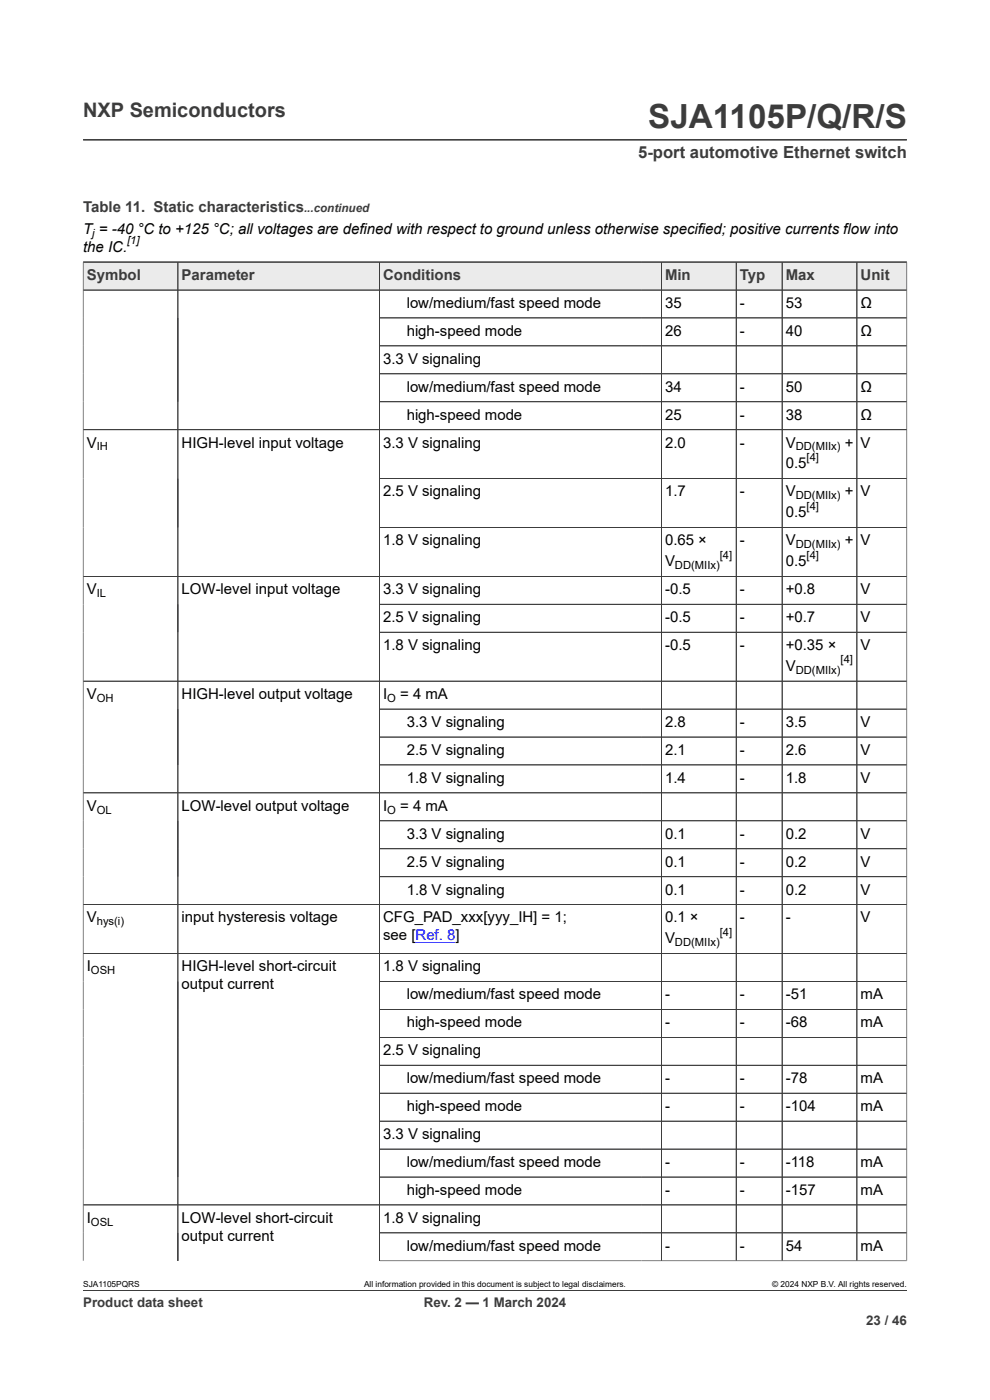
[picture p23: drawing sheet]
<svg xmlns="http://www.w3.org/2000/svg" width="210mm" height="297mm" viewBox="0 0 210 297" stroke-linecap="round" stroke-linejoin="round" font-family="sans-serif">
<defs><g id="words">
<text font-size="7.1" fill="#3c3c3c" x="137.5" y="27.2">SJA1105P/Q/R/S</text>
<text font-size="4.2" fill="#3c3c3c" x="17.6" y="24.8">NXP Semiconductors</text>
<text font-size="3.5" fill="#3c3c3c" x="135.4" y="33.5">5-port automotive Ethernet switch</text>
<g font-size="3.2" fill="#3c3c3c">
<text x="17.6" y="45.1">Table 11. Static characteristics</text>
<text x="18.4" y="59.4">Symbol</text>
<text x="38.5" y="59.4">Parameter</text>
<text x="81.3" y="59.4">Conditions</text>
<text x="141.1" y="59.4">Min</text>
<text x="156.9" y="59.4">Typ</text>
<text x="166.7" y="59.4">Max</text>
<text x="182.6" y="59.4">Unit</text>
</g>
<g font-size="3.2">
<text x="17.6" y="49.6">T = -40 °C to +125 °C; all voltages are defined with respect to ground unless otherwise specified; positive currents flow into</text>
<text x="17.6" y="53.4">the IC.</text>
<text x="86.3" y="65.3">low/medium/fast speed mode</text>
<text x="141.1" y="65.3">35</text>
<text x="156.9" y="65.3">-</text>
<text x="166.7" y="65.3">53</text>
<text x="182.6" y="65.3">Ω</text>
<text x="86.3" y="71.2">high-speed mode</text>
<text x="141.1" y="71.2">26</text>
<text x="156.9" y="71.2">-</text>
<text x="166.7" y="71.2">40</text>
<text x="182.6" y="71.2">Ω</text>
<text x="81.3" y="77.2">3.3 V signaling</text>
<text x="86.3" y="83.1">low/medium/fast speed mode</text>
<text x="141.1" y="83.1">34</text>
<text x="156.9" y="83.1">-</text>
<text x="166.7" y="83.1">50</text>
<text x="182.6" y="83.1">Ω</text>
<text x="86.3" y="89">high-speed mode</text>
<text x="141.1" y="89">25</text>
<text x="156.9" y="89">-</text>
<text x="166.7" y="89">38</text>
<text x="182.6" y="89">Ω</text>
<text x="18.4" y="94.9">V</text>
<text x="38.5" y="94.9">HIGH-level input voltage</text>
<text x="81.3" y="94.9">3.3 V signaling</text>
<text x="141.1" y="94.9">2.0</text>
<text x="156.9" y="94.9">-</text>
<text x="166.7" y="94.9">V</text>
<text x="179.2" y="94.9">+</text>
<text x="182.6" y="94.9">V</text>
<text x="166.7" y="99.4">0.5</text>
<text x="81.3" y="105.3">2.5 V signaling</text>
<text x="141.1" y="105.3">1.7</text>
<text x="156.9" y="105.3">-</text>
<text x="166.7" y="105.3">V</text>
<text x="179.2" y="105.3">+</text>
<text x="182.6" y="105.3">V</text>
<text x="166.7" y="109.8">0.5</text>
<text x="81.3" y="115.7">1.8 V signaling</text>
<text x="141.1" y="115.7">0.65 ×</text>
<text x="156.9" y="115.7">-</text>
<text x="166.7" y="115.7">V</text>
<text x="179.2" y="115.7">+</text>
<text x="182.6" y="115.7">V</text>
<text x="141.1" y="120.1">V</text>
<text x="166.7" y="120.1">0.5</text>
<text x="18.4" y="126.1">V</text>
<text x="38.5" y="126.1">LOW-level input voltage</text>
<text x="81.3" y="126.1">3.3 V signaling</text>
<text x="81.3" y="132">2.5 V signaling</text>
<text x="141.1" y="126.1">-0.5</text>
<text x="141.1" y="132">-0.5</text>
<text x="156.9" y="126.1">-</text>
<text x="156.9" y="132">-</text>
<text x="166.7" y="126.1">+0.8</text>
<text x="166.7" y="132">+0.7</text>
<text x="182.6" y="126.1">V</text>
<text x="182.6" y="132">V</text>
<text x="81.3" y="137.9">1.8 V signaling</text>
<text x="141.1" y="137.9">-0.5</text>
<text x="156.9" y="137.9">-</text>
<text x="166.7" y="137.9">+0.35 ×</text>
<text x="182.6" y="137.9">V</text>
<text x="166.7" y="142.4">V</text>
<text x="18.4" y="148.3">V</text>
<text x="38.5" y="148.3">HIGH-level output voltage</text>
<text x="81.3" y="148.3">I</text>
<text x="84.9" y="148.3">= 4 mA</text>
<text x="86.3" y="154.2">3.3 V signaling</text>
<text x="141.1" y="154.2">2.8</text>
<text x="156.9" y="154.2">-</text>
<text x="166.7" y="154.2">3.5</text>
<text x="182.6" y="154.2">V</text>
<text x="86.3" y="160.1">2.5 V signaling</text>
<text x="141.1" y="160.1">2.1</text>
<text x="156.9" y="160.1">-</text>
<text x="166.7" y="160.1">2.6</text>
<text x="182.6" y="160.1">V</text>
<text x="86.3" y="166.1">1.8 V signaling</text>
<text x="141.1" y="166.1">1.4</text>
<text x="156.9" y="166.1">-</text>
<text x="166.7" y="166.1">1.8</text>
<text x="182.6" y="166.1">V</text>
<text x="18.4" y="172">V</text>
<text x="38.5" y="172">LOW-level output voltage</text>
<text x="81.3" y="172">I</text>
<text x="84.9" y="172">= 4 mA</text>
<text x="86.3" y="177.9">3.3 V signaling</text>
<text x="141.1" y="177.9">0.1</text>
<text x="156.9" y="177.9">-</text>
<text x="166.7" y="177.9">0.2</text>
<text x="182.6" y="177.9">V</text>
<text x="86.3" y="183.8">2.5 V signaling</text>
<text x="141.1" y="183.8">0.1</text>
<text x="156.9" y="183.8">-</text>
<text x="166.7" y="183.8">0.2</text>
<text x="182.6" y="183.8">V</text>
<text x="86.3" y="189.8">1.8 V signaling</text>
<text x="141.1" y="189.8">0.1</text>
<text x="156.9" y="189.8">-</text>
<text x="166.7" y="189.8">0.2</text>
<text x="182.6" y="189.8">V</text>
<text x="18.4" y="195.7">V</text>
<text x="38.5" y="195.7">input hysteresis voltage</text>
<text x="81.3" y="195.7">CFG_PAD_xxx[yyy_IH] = 1;</text>
<text x="141.1" y="195.7">0.1 ×</text>
<text x="156.9" y="195.7">-</text>
<text x="166.7" y="195.7">-</text>
<text x="182.6" y="195.7">V</text>
<text x="81.3" y="199.5">see [Ref. 8]</text>
<text x="141.1" y="200.1">V</text>
<text x="18.4" y="206.1">I</text>
<text x="38.5" y="206.1">HIGH-level short-circuit</text>
<text x="38.5" y="209.9">output current</text>
<text x="81.3" y="206.1">1.8 V signaling</text>
<text x="86.3" y="212">low/medium/fast speed mode</text>
<text x="141.1" y="212">-</text>
<text x="156.9" y="212">-</text>
<text x="166.7" y="212">-51</text>
<text x="182.6" y="212">mA</text>
<text x="86.3" y="217.9">high-speed mode</text>
<text x="141.1" y="217.9">-</text>
<text x="156.9" y="217.9">-</text>
<text x="166.7" y="217.9">-68</text>
<text x="182.6" y="217.9">mA</text>
<text x="81.3" y="223.8">2.5 V signaling</text>
<text x="86.3" y="229.8">low/medium/fast speed mode</text>
<text x="141.1" y="229.8">-</text>
<text x="156.9" y="229.8">-</text>
<text x="166.7" y="229.8">-78</text>
<text x="182.6" y="229.8">mA</text>
<text x="86.3" y="235.7">high-speed mode</text>
<text x="141.1" y="235.7">-</text>
<text x="156.9" y="235.7">-</text>
<text x="166.7" y="235.7">-104</text>
<text x="182.6" y="235.7">mA</text>
<text x="81.3" y="241.6">3.3 V signaling</text>
<text x="86.3" y="247.6">low/medium/fast speed mode</text>
<text x="141.1" y="247.6">-</text>
<text x="156.9" y="247.6">-</text>
<text x="166.7" y="247.6">-118</text>
<text x="182.6" y="247.6">mA</text>
<text x="86.3" y="253.5">high-speed mode</text>
<text x="141.1" y="253.5">-</text>
<text x="156.9" y="253.5">-</text>
<text x="166.7" y="253.5">-157</text>
<text x="182.6" y="253.5">mA</text>
<text x="18.4" y="259.4">I</text>
<text x="38.5" y="259.4">LOW-level short-circuit</text>
<text x="38.5" y="263.2">output current</text>
<text x="81.3" y="259.4">1.8 V signaling</text>
<text x="86.3" y="265.3">low/medium/fast speed mode</text>
<text x="141.1" y="265.3">-</text>
<text x="156.9" y="265.3">-</text>
<text x="166.7" y="265.3">54</text>
<text x="182.6" y="265.3">mA</text>
</g>
<g font-size="2.8" fill="#3c3c3c">
<text x="17.6" y="277.3">Product data sheet</text>
<text x="89.9" y="277.3">Rev. 2 — 1 March 2024</text>
<text x="183.7" y="281">23 / 46</text>
</g>
<text font-size="2.5" fill="#3c3c3c" x="64.5" y="45.1">...continued</text>
<g font-size="2.4">
<text x="19.6" y="50.2">j</text>
<text x="27" y="51.7">[1]</text>
<text x="20.5" y="95.6">IH</text>
<text x="168.8" y="95.6">DD(MIIx)</text>
<text x="171.1" y="97.7">[4]</text>
<text x="168.8" y="105.9">DD(MIIx)</text>
<text x="171.1" y="108.1">[4]</text>
<text x="152.7" y="118.5">[4]</text>
<text x="168.8" y="116.3">DD(MIIx)</text>
<text x="171.1" y="118.5">[4]</text>
<text x="143.2" y="120.7">DD(MIIx)</text>
<text x="20.5" y="126.7">IL</text>
<text x="168.8" y="143">DD(MIIx)</text>
<text x="178.3" y="140.7">[4]</text>
<text x="20.5" y="148.9">OH</text>
<text x="82.1" y="148.9">O</text>
<text x="20.5" y="172.6">OL</text>
<text x="82.1" y="172.6">O</text>
<text x="20.5" y="196.3">hys(i)</text>
<text x="143.2" y="200.8">DD(MIIx)</text>
<text x="152.7" y="198.5">[4]</text>
<text x="19.3" y="206.7">OSH</text>
<text x="19.3" y="260">OSL</text>
</g>
<g font-size="1.8">
<text x="17.6" y="273.1">SJA1105PQRS</text>
<text x="77.2" y="273.1">All information provided in this document is subject to legal disclaimers.</text>
<text x="163.8" y="273.1">© 2024 NXP B.V. All rights reserved.</text>
</g>
</g></defs>
<path d="M17.6 29.7h174.8M17.6 55.6h174.8" fill="none" stroke="#3c3c3c" stroke-width=".21"/>
<path d="M17.7 55.7h20v5.8h-20z" fill="#ebebeb"/>
<path d="M17.6 55.6h20.1v5.9h-20.1z" fill="none" stroke="#3c3c3c" stroke-width=".21"/>
<path d="M37.8 55.7h42.6v5.8h-42.6z" fill="#ebebeb"/>
<path d="M37.7 55.6h42.8v5.9h-42.8z" fill="none" stroke="#3c3c3c" stroke-width=".21"/>
<path d="M80.6 55.7h55.5v5.8h-55.5z" fill="#ebebeb"/>
<path d="M136.1 55.6h-55.6v5.9h55.6" fill="none" stroke="#3c3c3c" stroke-width=".21"/>
<path d="M136.1 55.7h4.1v5.8h-4.1z" fill="#ebebeb"/>
<path d="M136.1 55.6h4.2v5.9h-4.2" fill="none" stroke="#3c3c3c" stroke-width=".21"/>
<path d="M140.4 55.7h15.7v5.8h-15.7z" fill="#ebebeb"/>
<path d="M140.3 55.6h15.9v5.9h-15.9z" fill="none" stroke="#3c3c3c" stroke-width=".21"/>
<path d="M156.2 55.7h9.6v5.8h-9.6z" fill="#ebebeb"/>
<path d="M156.2 55.6h9.7v5.9h-9.7z" fill="none" stroke="#3c3c3c" stroke-width=".21"/>
<path d="M166 55.7h15.7v5.8h-15.7z" fill="#ebebeb"/>
<path d="M165.9 55.6h15.9v5.9h-15.9z" fill="none" stroke="#3c3c3c" stroke-width=".21"/>
<path d="M181.8 55.7h10.5v5.8h-10.5z" fill="#ebebeb"/>
<g fill="none" stroke="#3c3c3c" stroke-width=".21">
<path d="M17.6 55.6h174.8v211.9M17.6 55.7v211.8M37.7 55.7v211.8M80.5 55.7v211.8h111.9M140.3 55.7v211.8M156.2 55.7v211.8M165.9 55.7v211.8M181.8 55.6v211.9M17.6 61.5h174.8M80.5 67.5h111.9M80.5 73.4h111.9M80.5 79.3h111.9"/>
<path d="M17.6 91.2h174.8M80.5 85.2h111.9M80.5 101.5h111.9M80.5 111.9h111.9M17.6 122.3h174.8M80.5 128.2h111.9M80.5 134.1h111.9M17.6 144.5h174.8M80.5 150.4h111.9M80.5 156.4h111.9M80.5 162.3h111.9M80.5 174.1h111.9"/>
<path d="M192.4 168.2h-174.8M17.6 191.9h174.8M80.5 180.1h111.9M80.5 186h111.9M80.5 208.2h111.9M80.5 214.1h111.9M192.4 202.3h-174.8M80.5 220.1h111.9M80.5 226h111.9M80.5 231.9h111.9M80.5 237.8h111.9M80.5 243.8h111.9"/>
<path d="M80.5 249.7h111.9M192.4 255.6h-174.8M17.6 273.8h174.8M80.5 261.5h111.9"/>
</g>
<path d="M88.1 199.8h8.5" fill="none" stroke="#00f" stroke-width=".21"/>
<use href="#words"/>
</svg>
